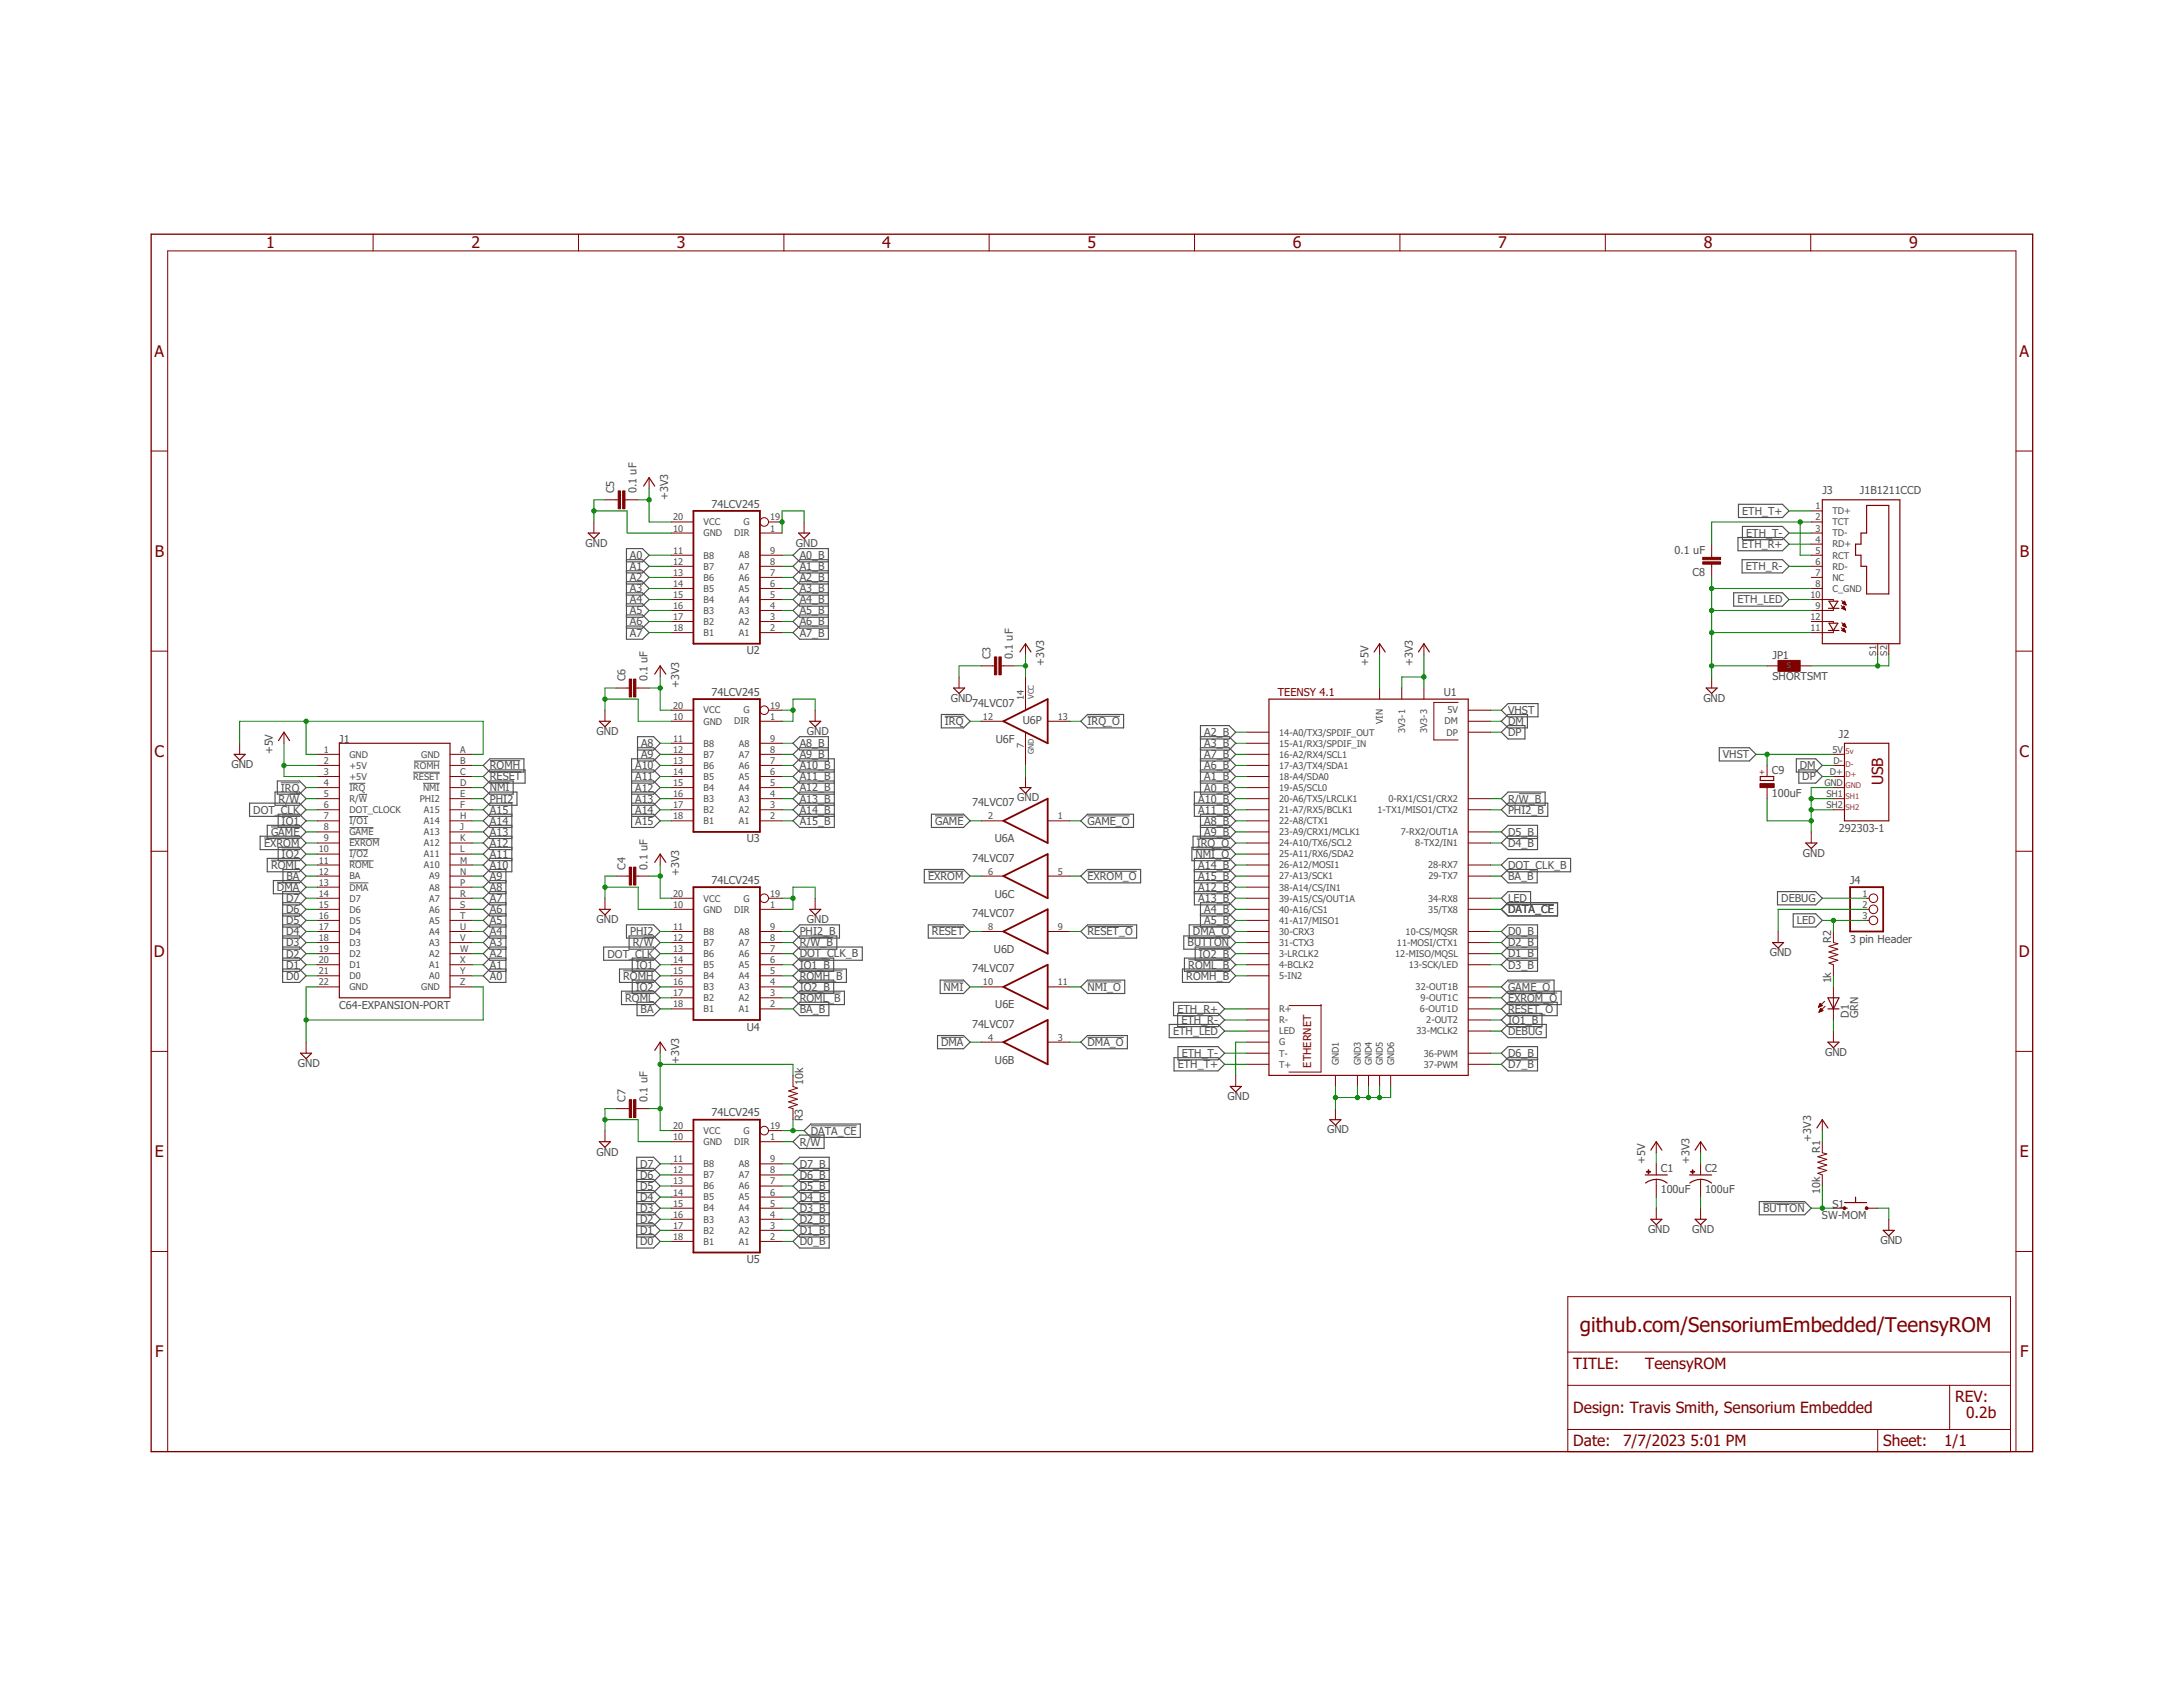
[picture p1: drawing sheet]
<svg xmlns="http://www.w3.org/2000/svg" width="279mm" height="216mm" viewBox="0 0 279 216" stroke-linecap="round" stroke-linejoin="round" font-family="sans-serif">
<defs><g id="words">
<text font-size="2.6" fill="#800000" x="202.2" y="170.5">github.com/SensoriumEmbedded/TeensyROM</text>
<g font-size="2.1" fill="#800000">
<text x="34.1" y="31.8">1</text>
<text x="60.3" y="31.8">2</text>
<text x="86.6" y="31.8">3</text>
<text x="112.9" y="31.8">4</text>
<text x="139.2" y="31.8">5</text>
<text x="165.5" y="31.8">6</text>
<text x="191.8" y="31.8">7</text>
<text x="218.1" y="31.8">8</text>
<text x="244.3" y="31.8">9</text>
<text x="19.8" y="45.6">A</text>
<text x="258.5" y="45.6">A</text>
<text x="19.8" y="71.2">B</text>
<text x="258.5" y="71.2">B</text>
<text x="19.8" y="96.9">C</text>
<text x="258.5" y="96.9">C</text>
<text x="19.7" y="122.5">D</text>
<text x="258.4" y="122.5">D</text>
<text x="19.8" y="148.1">E</text>
<text x="258.5" y="148.1">E</text>
<text x="19.9" y="173.7">F</text>
<text x="258.6" y="173.7">F</text>
</g>
<g font-size="2" fill="#800000">
<text x="241" y="100.5" transform="rotate(-90 241 100.5)">USB</text>
<text x="201.4" y="175.2">TITLE:</text>
<text x="210.6" y="175.2">TeensyROM</text>
<text x="250.2" y="179.4">REV:</text>
<text x="201.4" y="180.8">Design: Travis Smith, Sensorium Embedded</text>
<text x="201.4" y="185.1">Date:</text>
<text x="207.7" y="185.1">7/7/2023</text>
<text x="216.4" y="185.1">5:01 PM</text>
<text x="241" y="185.1">Sheet:</text>
<text x="248.8" y="185.1">1/1</text>
<text x="251.7" y="181.5">0.2b</text>
</g>
<g font-size="1.4" fill="#505050">
<text x="78.6" y="63.1" transform="rotate(-90 78.6 63.1)">C5</text>
<text x="81.5" y="63.1" transform="rotate(-90 81.5 63.1)">0.1 uF</text>
<text x="85.5" y="64" transform="rotate(-90 85.5 64)">+3V3</text>
<text x="91.1" y="65">74LCV245</text>
<text x="223" y="65.9">ETH_T+</text>
<text x="233.2" y="63.3">J3</text>
<text x="238.1" y="63.3">J1B1211CCD</text>
<text x="74.9" y="70">GND</text>
<text x="80.6" y="71.6">A0</text>
<text x="101.9" y="70">GND</text>
<text x="102.4" y="71.5">A0_B</text>
<text x="214.3" y="70.8">0.1 uF</text>
<text x="222.9" y="70.1">ETH_R+</text>
<text x="223.5" y="68.7">ETH_T-</text>
<text x="80.6" y="77.2">A4</text>
<text x="80.6" y="75.8">A3</text>
<text x="80.6" y="74.4">A2</text>
<text x="80.6" y="73">A1</text>
<text x="102.4" y="77.2">A4_B</text>
<text x="102.4" y="73">A1_B</text>
<text x="102.4" y="74.4">A2_B</text>
<text x="102.4" y="75.8">A3_B</text>
<text x="216.6" y="73.7">C8</text>
<text x="222.4" y="77.2">ETH_LED</text>
<text x="223.4" y="73">ETH_R-</text>
<text x="80.6" y="81.5">A7</text>
<text x="80.6" y="80.1">A6</text>
<text x="80.6" y="78.6">A5</text>
<text x="95.6" y="83.7">U2</text>
<text x="102.4" y="81.5">A7_B</text>
<text x="102.4" y="80">A6_B</text>
<text x="102.4" y="78.6">A5_B</text>
<text x="80" y="87.2" transform="rotate(-90 80 87.2)">C6</text>
<text x="82.9" y="87.2" transform="rotate(-90 82.9 87.2)">0.1 uF</text>
<text x="86.9" y="88" transform="rotate(-90 86.9 88)">+3V3</text>
<text x="91.1" y="89">74LCV245</text>
<text x="121.7" y="89.8">GND</text>
<text x="126.8" y="84.4" transform="rotate(-90 126.8 84.4)">C3</text>
<text x="129.6" y="84.4" transform="rotate(-90 129.6 84.4)">0.1 uF</text>
<text x="133.7" y="85.2" transform="rotate(-90 133.7 85.2)">+3V3</text>
<text x="175.2" y="85.2" transform="rotate(-90 175.2 85.2)">+5V</text>
<text x="180.8" y="85.2" transform="rotate(-90 180.8 85.2)">+3V3</text>
<text x="184.8" y="89">U1</text>
<text x="218" y="89.8">GND</text>
<text x="226.9" y="87.1">SHORTSMT</text>
<text x="226.9" y="84.4">JP1</text>
<text x="43.4" y="95.1">J1</text>
<text x="76.4" y="94.1">GND</text>
<text x="82" y="95.6">A8</text>
<text x="102.4" y="95.6">A8_B</text>
<text x="103.3" y="94.1">GND</text>
<text x="120.9" y="92.8">IRQ</text>
<text x="124.4" y="90.5">74LVC07</text>
<text x="127.4" y="95.1">U6F</text>
<text x="130.9" y="92.7">U6P</text>
<text x="139.2" y="92.8">IRQ_O</text>
<text x="154.1" y="94.2">A2_B</text>
<text x="154.1" y="95.6">A3_B</text>
<text x="193" y="91.4">VHST</text>
<text x="193" y="92.8">DM</text>
<text x="193" y="94.2">DP</text>
<text x="235.4" y="94.4">J2</text>
<text x="29.6" y="98.3">GND</text>
<text x="34.9" y="96.5" transform="rotate(-90 34.9 96.5)">+5V</text>
<text x="35.9" y="101.3">IRQ</text>
<text x="62.7" y="98.5">ROMH</text>
<text x="62.7" y="99.9">RESET</text>
<text x="62.7" y="101.3">NMI</text>
<text x="81.3" y="101.3">A12</text>
<text x="81.3" y="99.9">A11</text>
<text x="81.3" y="98.5">A10</text>
<text x="82" y="97">A9</text>
<text x="102.4" y="101.3">A12_B</text>
<text x="102.4" y="99.9">A11_B</text>
<text x="102.4" y="98.5">A10_B</text>
<text x="102.4" y="97">A9_B</text>
<text x="154.1" y="97">A7_B</text>
<text x="154.1" y="98.5">A6_B</text>
<text x="154.1" y="101.3">A0_B</text>
<text x="154.1" y="99.9">A1_B</text>
<text x="220.5" y="97">VHST</text>
<text x="226.8" y="101.9">100uF</text>
<text x="226.8" y="99.1">C9</text>
<text x="230.4" y="98.5">DM</text>
<text x="230.7" y="99.9">DP</text>
<text x="32.4" y="104.1">DOT_CLK</text>
<text x="34.7" y="107">GAME</text>
<text x="35.7" y="102.7">R/W</text>
<text x="36" y="105.5">IO1</text>
<text x="62.7" y="102.7">PHI2</text>
<text x="62.7" y="104.1">A15</text>
<text x="62.7" y="105.5">A14</text>
<text x="62.7" y="107">A13</text>
<text x="81.3" y="105.5">A15</text>
<text x="81.3" y="104.1">A14</text>
<text x="81.3" y="102.7">A13</text>
<text x="95.6" y="107.8">U3</text>
<text x="102.4" y="105.5">A15_B</text>
<text x="102.4" y="104.1">A14_B</text>
<text x="102.4" y="102.7">A13_B</text>
<text x="119.7" y="105.5">GAME</text>
<text x="124.4" y="103.2">74LVC07</text>
<text x="127.3" y="107.8">U6A</text>
<text x="130.2" y="102.6">GND</text>
<text x="139.2" y="105.5">GAME_O</text>
<text x="153.4" y="104.1">A11_B</text>
<text x="153.4" y="102.7">A10_B</text>
<text x="154.1" y="107">A9_B</text>
<text x="154.1" y="105.5">A8_B</text>
<text x="193" y="107">D5_B</text>
<text x="193" y="102.7">R/W_B</text>
<text x="193" y="104.1">PHI2_B</text>
<text x="235.4" y="106.5">292303-1</text>
<text x="33.8" y="108.4">EXROM</text>
<text x="34.7" y="111.2">ROML</text>
<text x="36" y="109.8">IO2</text>
<text x="36.7" y="112.6">BA</text>
<text x="62.7" y="108.4">A12</text>
<text x="62.7" y="109.8">A11</text>
<text x="62.7" y="111.2">A10</text>
<text x="62.7" y="112.6">A9</text>
<text x="80" y="111.3" transform="rotate(-90 80 111.3)">C4</text>
<text x="82.9" y="111.3" transform="rotate(-90 82.9 111.3)">0.1 uF</text>
<text x="86.9" y="112.1" transform="rotate(-90 86.9 112.1)">+3V3</text>
<text x="91.1" y="113.1">74LCV245</text>
<text x="118.8" y="112.6">EXROM</text>
<text x="124.4" y="110.3">74LVC07</text>
<text x="139.2" y="112.6">EXROM_O</text>
<text x="153" y="109.8">NMI_O</text>
<text x="153.2" y="108.4">IRQ_O</text>
<text x="153.4" y="112.6">A15_B</text>
<text x="153.4" y="111.2">A14_B</text>
<text x="193" y="108.4">D4_B</text>
<text x="193" y="111.2">DOT_CLK_B</text>
<text x="193" y="112.6">BA_B</text>
<text x="230.8" y="109.6">GND</text>
<text x="236.8" y="113.2">J4</text>
<text x="35.4" y="114">DMA</text>
<text x="36.6" y="115.5">D7</text>
<text x="36.6" y="116.9">D6</text>
<text x="36.6" y="118.3">D5</text>
<text x="36.6" y="119.7">D4</text>
<text x="62.7" y="114">A8</text>
<text x="62.7" y="115.5">A7</text>
<text x="62.7" y="116.9">A6</text>
<text x="62.7" y="118.3">A5</text>
<text x="62.7" y="119.7">A4</text>
<text x="76.4" y="118.1">GND</text>
<text x="80.7" y="119.7">PHI2</text>
<text x="102.4" y="119.7">PHI2_B</text>
<text x="103.3" y="118.1">GND</text>
<text x="119.3" y="119.7">RESET</text>
<text x="124.4" y="117.4">74LVC07</text>
<text x="127.3" y="114.9">U6C</text>
<text x="139.2" y="119.7">RESET_O</text>
<text x="152.7" y="119.7">DMA_O</text>
<text x="153.4" y="115.5">A13_B</text>
<text x="153.4" y="114">A12_B</text>
<text x="154.1" y="118.3">A5_B</text>
<text x="154.1" y="116.9">A4_B</text>
<text x="193" y="119.7">D0_B</text>
<text x="193" y="116.9">DATA_CE</text>
<text x="193" y="115.5">LED</text>
<text x="228" y="115.5">DEBUG</text>
<text x="230" y="118.3">LED</text>
<text x="36.6" y="121.1">D3</text>
<text x="36.6" y="122.5">D2</text>
<text x="36.6" y="124">D1</text>
<text x="36.6" y="125.4">D0</text>
<text x="62.7" y="125.4">A0</text>
<text x="62.7" y="121.1">A3</text>
<text x="62.7" y="122.5">A2</text>
<text x="62.7" y="124">A1</text>
<text x="77.8" y="122.5">DOT_CLK</text>
<text x="79.8" y="125.4">ROMH</text>
<text x="81" y="121.1">R/W</text>
<text x="81.4" y="124">IO1</text>
<text x="102.4" y="121.1">R/W_B</text>
<text x="102.4" y="122.5">DOT_CLK_B</text>
<text x="102.4" y="124">IO1_B</text>
<text x="102.4" y="125.4">ROMH_B</text>
<text x="124.4" y="124.5">74LVC07</text>
<text x="127.2" y="122">U6D</text>
<text x="151.8" y="125.4">ROMH_B</text>
<text x="152" y="121.1">BUTTON</text>
<text x="152.1" y="124">ROML_B</text>
<text x="153.4" y="122.5">IO2_B</text>
<text x="193" y="121.1">D2_B</text>
<text x="193" y="122.5">D1_B</text>
<text x="193" y="124">D3_B</text>
<text x="226.5" y="122.4">GND</text>
<text x="234.4" y="125.9" transform="rotate(-90 234.4 125.9)">1k</text>
<text x="234.4" y="120.6" transform="rotate(-90 234.4 120.6)">R2</text>
<text x="236.8" y="120.6">3 pin Header</text>
<text x="43.4" y="129.1">C64-EXPANSION-PORT</text>
<text x="80" y="128.2">ROML</text>
<text x="81.4" y="126.8">IO2</text>
<text x="82" y="129.6">BA</text>
<text x="95.6" y="131.9">U4</text>
<text x="102.4" y="126.8">IO2_B</text>
<text x="102.4" y="128.2">ROML_B</text>
<text x="102.4" y="129.6">BA_B</text>
<text x="120.8" y="126.8">NMI</text>
<text x="124.4" y="131.5">74LVC07</text>
<text x="127.4" y="129.1">U6E</text>
<text x="139.2" y="126.8">NMI_O</text>
<text x="150.7" y="129.6">ETH_R+</text>
<text x="151.2" y="131">ETH_R-</text>
<text x="193" y="131">IO1_B</text>
<text x="193" y="126.8">GAME_O</text>
<text x="193" y="128.2">EXROM_O</text>
<text x="193" y="129.6">RESET_O</text>
<text x="236.6" y="130.3" transform="rotate(-90 236.6 130.3)">D1</text>
<text x="237.8" y="130.3" transform="rotate(-90 237.8 130.3)">GRN</text>
<text x="38.1" y="136.6">GND</text>
<text x="86.9" y="136.2" transform="rotate(-90 86.9 136.2)">+3V3</text>
<text x="120.4" y="133.9">DMA</text>
<text x="127.3" y="136.1">U6B</text>
<text x="139.2" y="133.9">DMA_O</text>
<text x="150.1" y="132.5">ETH_LED</text>
<text x="150.7" y="136.7">ETH_T+</text>
<text x="151.2" y="135.3">ETH_T-</text>
<text x="193" y="136.7">D7_B</text>
<text x="193" y="135.3">D6_B</text>
<text x="193" y="132.5">DEBUG</text>
<text x="233.6" y="135.1">GND</text>
<text x="80" y="141" transform="rotate(-90 80 141)">C7</text>
<text x="82.9" y="141" transform="rotate(-90 82.9 141)">0.1 uF</text>
<text x="91.1" y="142.9">74LCV245</text>
<text x="102.8" y="143.5" transform="rotate(-90 102.8 143.5)">R3</text>
<text x="102.8" y="138.9" transform="rotate(-90 102.8 138.9)">10k</text>
<text x="157.1" y="140.8">GND</text>
<text x="76.4" y="147.9">GND</text>
<text x="81.9" y="149.5">D7</text>
<text x="102.4" y="146.6">R/W</text>
<text x="102.4" y="149.4">D7_B</text>
<text x="103.8" y="145.2">DATA_CE</text>
<text x="169.9" y="145.1">GND</text>
<text x="210.6" y="149" transform="rotate(-90 210.6 149)">+5V</text>
<text x="216.2" y="149" transform="rotate(-90 216.2 149)">+3V3</text>
<text x="231.8" y="146.1" transform="rotate(-90 231.8 146.1)">+3V3</text>
<text x="233" y="147.5" transform="rotate(-90 233 147.5)">R1</text>
<text x="81.9" y="150.9">D6</text>
<text x="81.9" y="152.3">D5</text>
<text x="81.9" y="153.7">D4</text>
<text x="81.9" y="155.1">D3</text>
<text x="102.4" y="152.3">D5_B</text>
<text x="102.4" y="153.7">D4_B</text>
<text x="102.4" y="155.1">D3_B</text>
<text x="102.4" y="150.9">D6_B</text>
<text x="212.6" y="152.7">100uF</text>
<text x="212.6" y="150">C1</text>
<text x="218.2" y="152.7">100uF</text>
<text x="218.2" y="150">C2</text>
<text x="225.7" y="155.1">BUTTON</text>
<text x="233" y="152.8" transform="rotate(-90 233 152.8)">10k</text>
<text x="234.5" y="154.6">S1</text>
<text x="81.9" y="156.5">D2</text>
<text x="81.9" y="158">D1</text>
<text x="81.9" y="159.4">D0</text>
<text x="95.6" y="161.6">U5</text>
<text x="102.4" y="159.4">D0_B</text>
<text x="102.4" y="156.5">D2_B</text>
<text x="102.4" y="157.9">D1_B</text>
<text x="210.9" y="157.8">GND</text>
<text x="216.6" y="157.8">GND</text>
<text x="233.2" y="156">SW-MOM</text>
<text x="240.7" y="159.2">GND</text>
</g>
<g font-size="1.4" fill="#800000">
<text x="163.5" y="89">TEENSY 4.1</text>
<text x="167.8" y="136.6" transform="rotate(-90 167.8 136.6)">ETHERNET</text>
</g>
<g font-size="1.2" fill="#505050">
<text x="232.4" y="65.2">1</text>
<text x="234.5" y="65.8">TD+</text>
<text x="86.1" y="70.9">11</text>
<text x="86.1" y="68">10</text>
<text x="86.1" y="66.6">20</text>
<text x="90.1" y="71.5">B8</text>
<text x="90.1" y="68.6">GND</text>
<text x="90.1" y="67.2">VCC</text>
<text x="94" y="68.6">DIR</text>
<text x="94.6" y="71.5">A8</text>
<text x="95.2" y="67.2">G</text>
<text x="98.6" y="70.9">9</text>
<text x="98.6" y="68">1</text>
<text x="98.6" y="66.6">19</text>
<text x="232.4" y="70.9">5</text>
<text x="232.4" y="69.4">4</text>
<text x="232.4" y="66.6">2</text>
<text x="232.4" y="68">3</text>
<text x="234.5" y="71.5">RCT</text>
<text x="234.5" y="70.1">RD+</text>
<text x="234.5" y="67.2">TCT</text>
<text x="234.5" y="68.6">TD-</text>
<text x="86.1" y="77.9">16</text>
<text x="86.1" y="76.5">15</text>
<text x="86.1" y="75.1">14</text>
<text x="86.1" y="73.7">13</text>
<text x="86.1" y="72.3">12</text>
<text x="90.1" y="77.1">B4</text>
<text x="90.1" y="75.7">B5</text>
<text x="90.1" y="74.3">B6</text>
<text x="90.1" y="72.9">B7</text>
<text x="94.6" y="77.1">A4</text>
<text x="94.6" y="75.7">A5</text>
<text x="94.6" y="74.3">A6</text>
<text x="94.6" y="72.9">A7</text>
<text x="98.6" y="77.9">4</text>
<text x="98.6" y="76.5">5</text>
<text x="98.6" y="75.1">6</text>
<text x="98.6" y="73.7">7</text>
<text x="98.6" y="72.3">8</text>
<text x="231.7" y="76.5">10</text>
<text x="232.4" y="77.9">9</text>
<text x="232.4" y="75.1">8</text>
<text x="232.4" y="73.7">7</text>
<text x="232.4" y="72.3">6</text>
<text x="234.5" y="75.7">C_GND</text>
<text x="234.5" y="74.3">NC</text>
<text x="234.5" y="72.9">RD-</text>
<text x="86.1" y="80.8">18</text>
<text x="86.1" y="79.4">17</text>
<text x="90.1" y="81.4">B1</text>
<text x="90.1" y="80">B2</text>
<text x="90.1" y="78.6">B3</text>
<text x="94.6" y="81.4">A1</text>
<text x="94.6" y="80">A2</text>
<text x="94.6" y="78.6">A3</text>
<text x="98.6" y="80.8">2</text>
<text x="98.6" y="79.4">3</text>
<text x="231.7" y="79.4">12</text>
<text x="231.7" y="80.8">11</text>
<text x="240.1" y="83.9" transform="rotate(-90 240.1 83.9)">S1</text>
<text x="241.5" y="83.9" transform="rotate(-90 241.5 83.9)">S2</text>
<text x="131.1" y="89.6" transform="rotate(-90 131.1 89.6)">14</text>
<text x="86.1" y="94.9">11</text>
<text x="86.1" y="92.1">10</text>
<text x="86.1" y="90.7">20</text>
<text x="90.1" y="95.6">B8</text>
<text x="90.1" y="92.7">GND</text>
<text x="90.1" y="91.3">VCC</text>
<text x="94" y="92.7">DIR</text>
<text x="94.6" y="95.6">A8</text>
<text x="95.2" y="91.3">G</text>
<text x="98.6" y="94.9">9</text>
<text x="98.6" y="92.1">1</text>
<text x="98.6" y="90.7">19</text>
<text x="125.8" y="92.1">12</text>
<text x="131.1" y="95.7" transform="rotate(-90 131.1 95.7)">7</text>
<text x="135.4" y="92.1">13</text>
<text x="163.7" y="94.1">14-A0/TX3/SPDIF_OUT</text>
<text x="163.7" y="95.6">15-A1/RX3/SPDIF_IN</text>
<text x="177" y="92.7" transform="rotate(-90 177 92.7)">VIN</text>
<text x="179.8" y="93.9" transform="rotate(-90 179.8 93.9)">3V3-1</text>
<text x="182.7" y="93.9" transform="rotate(-90 182.7 93.9)">3V3-3</text>
<text x="184.9" y="92.7">DM</text>
<text x="185.1" y="94.1">DP</text>
<text x="185.3" y="91.3">5V</text>
<text x="41.5" y="100.6">4</text>
<text x="41.5" y="97.8">2</text>
<text x="41.5" y="99.2">3</text>
<text x="41.5" y="96.3">1</text>
<text x="44.7" y="101.2">IRQ</text>
<text x="44.7" y="98.4">+5V</text>
<text x="44.7" y="99.8">+5V</text>
<text x="44.7" y="97">GND</text>
<text x="52.9" y="99.8">RESET</text>
<text x="53" y="98.4">ROMH</text>
<text x="53.9" y="97">GND</text>
<text x="54.2" y="101.2">NMI</text>
<text x="58.9" y="100.6">D</text>
<text x="58.9" y="99.2">C</text>
<text x="58.9" y="97.8">B</text>
<text x="58.9" y="96.3">A</text>
<text x="86.1" y="100.6">15</text>
<text x="86.1" y="99.2">14</text>
<text x="86.1" y="97.8">13</text>
<text x="86.1" y="96.3">12</text>
<text x="90.1" y="101.2">B4</text>
<text x="90.1" y="99.8">B5</text>
<text x="90.1" y="98.4">B6</text>
<text x="90.1" y="97">B7</text>
<text x="94.6" y="101.2">A4</text>
<text x="94.6" y="99.8">A5</text>
<text x="94.6" y="98.4">A6</text>
<text x="94.6" y="97">A7</text>
<text x="98.6" y="100.6">5</text>
<text x="98.6" y="99.2">6</text>
<text x="98.6" y="97.8">7</text>
<text x="98.6" y="96.3">8</text>
<text x="163.7" y="97">16-A2/RX4/SCL1</text>
<text x="163.7" y="98.4">17-A3/TX4/SDA1</text>
<text x="163.7" y="99.8">18-A4/SDA0</text>
<text x="163.7" y="101.2">19-A5/SCL0</text>
<text x="233.5" y="100.6">GND</text>
<text x="234.2" y="99.2">D+</text>
<text x="234.5" y="96.3">5V</text>
<text x="234.6" y="97.8">D-</text>
<text x="41.5" y="107.7">9</text>
<text x="41.5" y="106.3">8</text>
<text x="41.5" y="104.8">7</text>
<text x="41.5" y="103.4">6</text>
<text x="41.5" y="102">5</text>
<text x="44.7" y="106.9">GAME</text>
<text x="44.7" y="105.5">I/O1</text>
<text x="44.7" y="104.1">DOT_CLOCK</text>
<text x="44.7" y="102.6">R/W</text>
<text x="53.7" y="102.6">PHI2</text>
<text x="54.3" y="106.9">A13</text>
<text x="54.3" y="105.5">A14</text>
<text x="54.3" y="104.1">A15</text>
<text x="58.9" y="107.7">K</text>
<text x="58.9" y="106.3">J</text>
<text x="58.9" y="104.8">H</text>
<text x="58.9" y="103.4">F</text>
<text x="58.9" y="102">E</text>
<text x="86.1" y="104.8">18</text>
<text x="86.1" y="103.4">17</text>
<text x="86.1" y="102">16</text>
<text x="90.1" y="105.5">B1</text>
<text x="90.1" y="104.1">B2</text>
<text x="90.1" y="102.6">B3</text>
<text x="94.6" y="105.5">A1</text>
<text x="94.6" y="104.1">A2</text>
<text x="94.6" y="102.6">A3</text>
<text x="98.6" y="104.8">2</text>
<text x="98.6" y="103.4">3</text>
<text x="98.6" y="102">4</text>
<text x="126.5" y="104.8">2</text>
<text x="135.4" y="104.8">1</text>
<text x="163.7" y="102.6">20-A6/TX5/LRCLK1</text>
<text x="163.7" y="104.1">21-A7/RX5/BCLK1</text>
<text x="163.7" y="105.5">22-A8/CTX1</text>
<text x="163.7" y="106.9">23-A9/CRX1/MCLK1</text>
<text x="176.3" y="104.1">1-TX1/MISO1/CTX2</text>
<text x="177.7" y="102.6">0-RX1/CS1/CRX2</text>
<text x="179.3" y="106.9">7-RX2/OUT1A</text>
<text x="233.8" y="102">SH1</text>
<text x="233.8" y="103.4">SH2</text>
<text x="40.8" y="113.3">13</text>
<text x="40.8" y="109.1">10</text>
<text x="40.8" y="110.5">11</text>
<text x="40.8" y="111.9">12</text>
<text x="44.7" y="114">DMA</text>
<text x="44.7" y="108.3">EXROM</text>
<text x="44.7" y="109.7">I/O2</text>
<text x="44.7" y="111.1">ROML</text>
<text x="44.7" y="112.6">BA</text>
<text x="54.3" y="111.1">A10</text>
<text x="54.3" y="109.7">A11</text>
<text x="54.3" y="108.3">A12</text>
<text x="54.9" y="114">A8</text>
<text x="54.9" y="112.5">A9</text>
<text x="58.9" y="113.3">P</text>
<text x="58.9" y="111.9">N</text>
<text x="58.9" y="110.5">M</text>
<text x="58.9" y="109.1">L</text>
<text x="126.5" y="111.9">6</text>
<text x="135.4" y="111.9">5</text>
<text x="163.7" y="108.3">24-A10/TX6/SCL2</text>
<text x="163.7" y="109.7">25-A11/RX6/SDA2</text>
<text x="163.7" y="111.1">26-A12/MOSI1</text>
<text x="163.7" y="112.6">27-A13/SCK1</text>
<text x="163.7" y="114">38-A14/CS/IN1</text>
<text x="181.1" y="108.3">8-TX2/IN1</text>
<text x="182.8" y="111.1">28-RX7</text>
<text x="182.8" y="112.5">29-TX7</text>
<text x="40.8" y="119">17</text>
<text x="40.8" y="117.6">16</text>
<text x="40.8" y="116.2">15</text>
<text x="40.8" y="114.8">14</text>
<text x="44.7" y="119.6">D4</text>
<text x="44.7" y="118.2">D5</text>
<text x="44.7" y="116.8">D6</text>
<text x="44.7" y="115.4">D7</text>
<text x="54.9" y="119.6">A4</text>
<text x="54.9" y="118.2">A5</text>
<text x="54.9" y="116.8">A6</text>
<text x="54.9" y="115.4">A7</text>
<text x="58.9" y="119">U</text>
<text x="58.9" y="117.6">T</text>
<text x="58.9" y="116.2">S</text>
<text x="58.9" y="114.8">R</text>
<text x="86.1" y="119">11</text>
<text x="86.1" y="116.2">10</text>
<text x="86.1" y="114.8">20</text>
<text x="90.1" y="119.6">B8</text>
<text x="90.1" y="116.8">GND</text>
<text x="90.1" y="115.4">VCC</text>
<text x="94" y="116.8">DIR</text>
<text x="94.6" y="119.6">A8</text>
<text x="95.2" y="115.4">G</text>
<text x="98.6" y="119">9</text>
<text x="98.6" y="116.2">1</text>
<text x="98.6" y="114.8">19</text>
<text x="126.5" y="119">8</text>
<text x="135.4" y="119">9</text>
<text x="163.7" y="119.6">30-CRX3</text>
<text x="163.7" y="115.4">39-A15/CS/OUT1A</text>
<text x="163.7" y="116.8">40-A16/CS1</text>
<text x="163.7" y="118.2">41-A17/MISO1</text>
<text x="179.9" y="119.6">10-CS/MQSR</text>
<text x="182.8" y="115.4">34-RX8</text>
<text x="182.8" y="116.8">35/TX8</text>
<text x="238.4" y="114.8">1</text>
<text x="238.4" y="116.2">2</text>
<text x="238.4" y="117.6">3</text>
<text x="40.8" y="124.7">21</text>
<text x="40.8" y="123.3">20</text>
<text x="40.8" y="121.8">19</text>
<text x="40.8" y="120.4">18</text>
<text x="44.7" y="125.3">D0</text>
<text x="44.7" y="123.9">D1</text>
<text x="44.7" y="122.5">D2</text>
<text x="44.7" y="121.1">D3</text>
<text x="54.9" y="125.3">A0</text>
<text x="54.9" y="123.9">A1</text>
<text x="54.9" y="122.5">A2</text>
<text x="54.9" y="121">A3</text>
<text x="58.9" y="124.7">Y</text>
<text x="58.9" y="123.3">X</text>
<text x="58.9" y="121.8">W</text>
<text x="58.9" y="120.4">V</text>
<text x="86.1" y="124.7">15</text>
<text x="86.1" y="123.3">14</text>
<text x="86.1" y="121.8">13</text>
<text x="86.1" y="120.4">12</text>
<text x="90.1" y="125.3">B4</text>
<text x="90.1" y="123.9">B5</text>
<text x="90.1" y="122.5">B6</text>
<text x="90.1" y="121.1">B7</text>
<text x="94.6" y="125.3">A4</text>
<text x="94.6" y="123.9">A5</text>
<text x="94.6" y="122.5">A6</text>
<text x="94.6" y="121">A7</text>
<text x="98.6" y="124.7">5</text>
<text x="98.6" y="123.3">6</text>
<text x="98.6" y="121.8">7</text>
<text x="98.6" y="120.4">8</text>
<text x="163.7" y="122.5">3-LRCLK2</text>
<text x="163.7" y="123.9">4-BCLK2</text>
<text x="163.7" y="125.3">5-IN2</text>
<text x="163.7" y="121.1">31-CTX3</text>
<text x="178.6" y="122.5">12-MISO/MQSL</text>
<text x="178.8" y="121">11-MOSI/CTX1</text>
<text x="180.3" y="123.9">13-SCK/LED</text>
<text x="40.8" y="126.1">22</text>
<text x="44.7" y="126.7">GND</text>
<text x="53.9" y="126.7">GND</text>
<text x="58.9" y="126.1">Z</text>
<text x="86.1" y="128.9">18</text>
<text x="86.1" y="127.5">17</text>
<text x="86.1" y="126.1">16</text>
<text x="90.1" y="129.5">B1</text>
<text x="90.1" y="128.1">B2</text>
<text x="90.1" y="126.7">B3</text>
<text x="94.6" y="129.5">A1</text>
<text x="94.6" y="128.1">A2</text>
<text x="94.6" y="126.7">A3</text>
<text x="98.6" y="128.9">2</text>
<text x="98.6" y="127.5">3</text>
<text x="98.6" y="126.1">4</text>
<text x="125.8" y="126.1">10</text>
<text x="135.4" y="126.1">11</text>
<text x="163.7" y="129.5">R+</text>
<text x="163.7" y="131">R-</text>
<text x="181.2" y="126.7">32-OUT1B</text>
<text x="181.7" y="129.5">6-OUT1D</text>
<text x="181.8" y="128.1">9-OUT1C</text>
<text x="182.5" y="131">2-OUT2</text>
<text x="126.5" y="133.2">4</text>
<text x="135.4" y="133.2">3</text>
<text x="163.7" y="133.8">G</text>
<text x="163.7" y="132.4">LED</text>
<text x="163.7" y="136.6">T+</text>
<text x="163.7" y="135.2">T-</text>
<text x="171.3" y="136.3" transform="rotate(-90 171.3 136.3)">GND1</text>
<text x="174.2" y="136.3" transform="rotate(-90 174.2 136.3)">GND3</text>
<text x="175.6" y="136.3" transform="rotate(-90 175.6 136.3)">GND4</text>
<text x="177" y="136.3" transform="rotate(-90 177 136.3)">GND5</text>
<text x="178.4" y="136.3" transform="rotate(-90 178.4 136.3)">GND6</text>
<text x="181.3" y="132.4">33-MCLK2</text>
<text x="182.2" y="135.2">36-PWM</text>
<text x="182.2" y="136.6">37-PWM</text>
<text x="86.1" y="148.8">11</text>
<text x="86.1" y="145.9">10</text>
<text x="86.1" y="144.5">20</text>
<text x="90.1" y="149.4">B8</text>
<text x="90.1" y="146.5">GND</text>
<text x="90.1" y="145.1">VCC</text>
<text x="94" y="146.5">DIR</text>
<text x="94.6" y="149.4">A8</text>
<text x="95.2" y="145.1">G</text>
<text x="98.6" y="148.8">9</text>
<text x="98.6" y="145.9">1</text>
<text x="98.6" y="144.5">19</text>
<text x="86.1" y="155.8">16</text>
<text x="86.1" y="154.4">15</text>
<text x="86.1" y="153">14</text>
<text x="86.1" y="151.6">13</text>
<text x="86.1" y="150.2">12</text>
<text x="90.1" y="155">B4</text>
<text x="90.1" y="153.6">B5</text>
<text x="90.1" y="152.2">B6</text>
<text x="90.1" y="150.8">B7</text>
<text x="94.6" y="155">A4</text>
<text x="94.6" y="153.6">A5</text>
<text x="94.6" y="152.2">A6</text>
<text x="94.6" y="150.8">A7</text>
<text x="98.6" y="155.8">4</text>
<text x="98.6" y="154.4">5</text>
<text x="98.6" y="153">6</text>
<text x="98.6" y="151.6">7</text>
<text x="98.6" y="150.2">8</text>
<text x="86.1" y="158.7">18</text>
<text x="86.1" y="157.3">17</text>
<text x="90.1" y="159.3">B1</text>
<text x="90.1" y="157.9">B2</text>
<text x="90.1" y="156.5">B3</text>
<text x="94.6" y="159.3">A1</text>
<text x="94.6" y="157.9">A2</text>
<text x="94.6" y="156.5">A3</text>
<text x="98.6" y="158.7">2</text>
<text x="98.6" y="157.3">3</text>
</g>
<g font-size="1" fill="#505050">
<text x="132.3" y="89.5" transform="rotate(-90 132.3 89.5)">VCC</text>
<text x="228.7" y="85.5">S</text>
<text x="132.3" y="96.5" transform="rotate(-90 132.3 96.5)">GND</text>
</g>
<text font-size="1" fill="#800000" x="225.8" y="99.2" transform="rotate(-90 225.8 99.2)">+</text>
<g font-size="1" fill="#800080">
<text x="236.2" y="96.5">5v</text>
<text x="236.2" y="98.1">D-</text>
<text x="236.2" y="99.4">D+</text>
<text x="236.2" y="100.8">GND</text>
<text x="236.2" y="103.6">SH2</text>
<text x="236.2" y="102.2">SH1</text>
</g>
</g></defs>
<g fill="none" stroke="#505050" stroke-width=".13">
<path d="M52.9 98.8h3.4M53 97.4h3.3M62.7 97.3h3.9M62.7 98.8h4M120.9 91.7h2.4M139.2 91.7h4.1M33.8 107.3h4.5M34.7 105.8h3.6M34.7 110.1h3.6M35.5 112.9h2.8M35.9 100.2h2.4M36 104.4h2.3"/>
<path d="M36 108.7h2.3M37.1 101.6h1.2M44.7 113h2.5M44.7 107.3h3.9M44.7 105.9h3.1M44.7 104.5h2.4M44.7 108.8h2.4M44.7 100.2h2.1M44.7 110.2h3.1M45.9 101.7h1.1M54.1 100.2h2.2M62.7 100.2h2.5"/>
<path d="M82.4 120h1.3M103.8 120h2.8M118.8 111.5h4.5M119.3 118.6h4M119.7 104.4h3.6M139.2 104.4h5.4M139.2 111.5h6.3M139.2 118.6h5.8M152 120h5.3M152.7 118.6h4.6M153 108.7h4.3M153.2 107.3h4.1"/>
<path d="M193 115.8h5.9M194.4 101.6h2.9M79.8 124.2h3.9M80 127.1h3.7M81.4 122.8h2.3M81.4 125.7h2.3M102.4 122.8h3.8M102.4 125.7h3.8M102.4 127.1h5.2M102.4 124.2h5.4M120.4 132.8h2.9M120.8 125.7h2.5"/>
<path d="M139.2 125.7h4.3M139.2 132.8h4.6M151.8 124.2h5.5M152.1 122.8h5.2M153.4 121.4h3.9M193 125.7h5.4M193 127.1h6.3M193 129.9h3.9M193 128.5h5.8M103.8 145.5h1.2M103.8 144.1h5.8M225.7 154h5.3"/>
</g>
<g fill="none" stroke="#505050" stroke-width=".15">
<path d="M80.2 71.9h2l.9-.8-.9-.9h-2v11.6h2l.9-.8-.9-.9h-2M80.2 73h2l.9 .9-.9 .8h-2M80.2 74.4h2l.9 .9-.9 .9h-2M80.2 78.7h2l.9 .8-.9 .9h-2M80.2 77.3h2l.9 .8-.9 .9h-2M80.2 75.9h2l.9 .8-.9 .9h-2M80.2 71.6h2l.9 .9-.9 .8h-2M106 71.9h-3.6l-.9-.8 .9-.9h3.6v11.6h-3.6l-.9-.8 .9-.9h3.6M106 74.4h-3.6l-.9 .9 .9 .9h3.6M106 78.7h-3.6l-.9 .8 .9 .9h3.6M106 77.3h-3.6l-.9 .8 .9 .9h3.6M106 75.9h-3.6l-.9 .8 .9 .9h3.6"/>
<path d="M106 73h-3.6l-.9 .9 .9 .8h3.6M106 71.6h-3.6l-.9 .9 .9 .8h3.6M221.9 75.9h6.2l.9 .8-.9 .9h-6.2zM222.4 68.8h5.7l.9 .8-.9 .9h-5.7zM222.5 64.5h5.6l.9 .9-.9 .8h-5.6zM223 71.6h5.1l.9 .9-.9 .8h-5.1zM223 67.4h5.1l.9 .8-.9 .9h-5.1zM35.5 99.9h2.8l.9 .9-.9 .8h-2.8zM61.8 98l.9-.9h4.4v1.7h-4.4zM62.7 98.5h4.5v1.7h-4.5l-.9-.8zM80.8 99.9h2.9l.8 .9-.8 .8h-2.9M80.8 98.8h2.9l.8-.8-.8-.9h-2.9v8.8h2.9l.8-.8-.8-.9h-2.9"/>
<path d="M80.8 98.5h2.9l.8 .9-.8 .8h-2.9M81.6 95.7h2.1l.8 .8-.8 .9h-2.1v-3.1h2.1l.8 .8-.8 .9h-2.1M106 95.7h-3.6l-.9 .8 .9 .9h3.6v-3.1h-3.6l-.9 .8 .9 .9h3.6M106.8 99.9h-4.4l-.9 .9 .9 .8h4.4M106.8 98.8h-4.4l-.9-.8 .9-.9h4.4v8.8h-4.4l-.9-.8 .9-.9h4.4M106.8 98.5h-4.4l-.9 .9 .9 .8h4.4M120.5 91.4h2.8l.9 .9-.9 .9h-2.8zM138.3 92.3l.9-.9h4.6v1.8h-4.6zM153.6 94.6h3.7l.9-.9-.9-.8h-3.7v8.7h3.7l.9-.8-.9-.9h-3.7M153.6 97.1h3.7l.9 .9-.9 .8h-3.7M153.6 98.5h3.7l.9 .9-.9 .8h-3.7M153.6 95.7h3.7l.9 .8-.9 .9h-3.7"/>
<path d="M153.6 94.3h3.7l.9 .8-.9 .9h-3.7M192.2 92.3l.8-.9h2.5v1.8h-2.5zM192.2 93.7l.8-.8h2.2v1.7h-2.2zM192.2 90.9l.8-.9h3.8v1.7h-3.8zM220 95.7h3.9l.8 .8-.8 .9h-3.9zM229.9 97.1h2.5l.8 .9-.8 .8h-2.5zM230.2 98.5h2.2l.8 .9-.8 .8h-2.2zM31.9 102.8h6.4l.9 .8-.9 .9h-6.4zM33.3 107h5l.9 .9-.9 .8h-5zM34.2 105.6h4.1l.9 .9-.9 .8h-4.1zM34.2 109.9h4.1l.9 .8-.9 .9h-4.1zM35 112.7h3.3l.9 .8-.9 .9h-3.3z"/>
<path d="M35.2 101.4h3.1l.9 .8-.9 .9h-3.1zM35.6 104.2h2.7l.9 .9-.9 .8h-2.7zM35.6 108.4h2.7l.9 .9-.9 .9h-2.7zM36.2 115.8h2.1l.9-.8-.9-.9h-2.1v11.6h2.1l.9-.8-.9-.9h-2.1M36.2 119.8h2.1l.9 .8-.9 .9h-2.1M36.2 115.5h2.1l.9 .9-.9 .8h-2.1M36.2 116.9h2.1l.9 .9-.9 .8h-2.1M36.2 118.4h2.1l.9 .8-.9 .9h-2.1M36.2 111.3h2.1l.9 .8-.9 .9h-2.1zM61.8 100.8l.9-.9h3v1.7h-3zM61.8 102.2l.9-.8h3.5v1.7h-3.5zM64.7 113h-2l-.9-.9 .9-.8h2v14.4h-2l-.9-.8 .9-.9h2"/>
<path d="M64.7 119.8h-2l-.9 .8 .9 .9h2M64.7 112.7h-2l-.9 .8 .9 .9h2M64.7 114.1h-2l-.9 .9 .9 .8h2M64.7 115.5h-2l-.9 .9 .9 .8h2M64.7 116.9h-2l-.9 .9 .9 .8h2M64.7 118.4h-2l-.9 .8 .9 .9h2M65.5 104.5h-2.8l-.9-.9 .9-.8h2.8v8.8h-2.8l-.9-.9 .9-.8h2.8M65.5 104.2h-2.8l-.9 .9 .9 .8h2.8M65.5 105.6h-2.8l-.9 .9 .9 .8h2.8M65.5 107h-2.8l-.9 .9 .9 .8h2.8M65.5 108.4h-2.8l-.9 .9 .9 .9h2.8M80.2 118.4h3.5l.8 .8-.8 .9h-3.5z"/>
<path d="M80.5 119.8h3.2l.8 .8-.8 .9h-3.2zM80.8 101.4h2.9l.8 .8-.8 .9h-2.9M80.8 102.8h2.9l.8 .8-.8 .9h-2.9M101.5 119.2l.9-.8h5v1.7h-5zM106.8 101.4h-4.4l-.9 .8 .9 .9h4.4M106.8 102.8h-4.4l-.9 .8 .9 .9h4.4M118.3 111.3h5l.9 .8-.9 .9h-5zM118.8 118.4h4.5l.9 .8-.9 .9h-4.5zM119.2 104.2h4.1l.9 .9-.9 .8h-4.1zM138.3 105.1l.9-.9h5.9v1.7h-5.9zM138.3 112.1l.9-.8h6.8v1.7h-6.8zM138.3 119.2l.9-.8h6.3v1.7h-6.3z"/>
<path d="M151.5 119.8h5.8l.9 .8-.9 .9h-5.8zM152.2 118.4h5.1l.9 .8-.9 .9h-5.1zM152.5 108.4h4.8l.9 .9-.9 .9h-4.8zM152.7 107h4.6l.9 .9-.9 .8h-4.6zM152.9 102.8h4.4l.9 .8-.9 .9h-4.4v-3.1h4.4l.9 .8-.9 .9h-4.4M152.9 111.3h4.4l.9 .8-.9 .9h-4.4M152.9 111.6h4.4l.9-.9-.9-.8h-4.4v5.9h4.4l.9-.8-.9-.9h-4.4M152.9 112.7h4.4l.9 .8-.9 .9h-4.4M153.6 105.6h3.7l.9 .9-.9 .8h-3.7v-3.1h3.7l.9 .9-.9 .8h-3.7M153.6 116.9h3.7l.9 .9-.9 .8h-3.7v-3.1h3.7l.9 .9-.9 .8h-3.7M192.2 102.2l.8-.8h4.8v1.7h-4.8zM192.2 103.6l.8-.8h5.1v1.7h-5.1z"/>
<path d="M192.2 112.1l.8-.8h3.7v1.7h-3.7zM192.2 110.7l.8-.8h8v1.7h-8zM192.2 115l.8-.9h2.9v1.7h-2.9zM192.2 116.4l.8-.9h6.3v1.7h-6.3zM196.8 119.8h-3.8l-.8 .8 .8 .9h3.8M196.8 107h-3.8l-.8 .9 .8 .8h3.8v-3.1h-3.8l-.8 .9 .8 .8h3.8M227.5 114.1h4.9l.8 .9-.8 .8h-4.9zM229.5 116.9h2.9l.8 .9-.8 .8h-2.9zM36.2 121.2h2.1l.9 .8-.9 .9h-2.1M36.2 122.6h2.1l.9 .9-.9 .8h-2.1M64.7 121.2h-2l-.9 .8 .9 .9h2M64.7 122.6h-2l-.9 .9 .9 .8h2"/>
<path d="M77.3 121.2h6.4l.8 .8-.8 .9h-6.4zM79.3 124h4.4l.8 .9-.8 .8h-4.4zM79.5 126.9h4.2l.8 .8-.8 .9h-4.2zM80.9 122.6h2.8l.8 .9-.8 .8h-2.8zM80.9 125.4h2.8l.8 .9-.8 .8h-2.8zM81.5 128.3h2.2l.8 .8-.8 .9h-2.2zM101.5 120.6l.9-.8h4.7v1.7h-4.7zM101.5 122l.9-.8h8v1.7h-8zM101.5 123.5l.9-.9h4.3v1.7h-4.3zM101.5 126.3l.9-.9h4.3v1.7h-4.3zM101.5 127.7l.9-.8h5.7v1.7h-5.7zM101.5 129.1l.9-.8h3.7v1.7h-3.7z"/>
<path d="M102.4 124h5.9v1.7h-5.9l-.9-.8zM120 132.5h3.3l.9 .9-.9 .8h-3.3zM120.3 125.4h3l.9 .9-.9 .8h-3zM138.3 126.3l.9-.9h4.8v1.7h-4.8zM138.3 133.4l.9-.9h5.1v1.7h-5.1zM149.6 131.1h6.3l.8 .9-.8 .8h-6.3zM150.2 128.3h5.7l.8 .8-.8 .9h-5.7zM150.3 135.4h5.6l.8 .8-.8 .9h-5.6zM150.7 129.7h5.2l.8 .8-.8 .9h-5.2zM150.8 133.9h5.1l.8 .9-.8 .8h-5.1zM151.3 124h6l.9 .9-.9 .8h-6zM151.6 122.6h5.7l.9 .9-.9 .8h-5.7z"/>
<path d="M153 121.2h4.3l.9 .8-.9 .9h-4.3zM192.2 126.3l.8-.9h5.9v1.7h-5.9zM192.2 127.7l.8-.8h6.8v1.7h-6.8zM192.2 129.1l.8-.8h6.3v1.7h-6.3zM192.2 130.5l.8-.8h4.4v1.7h-4.4zM192.2 132l.8-.9h4.9v1.7h-4.9zM196.8 121.2h-3.8l-.8 .8 .8 .9h3.8M196.8 120.1h-3.8l-.8-.9 .8-.8h3.8v5.9h-3.8l-.8-.8 .8-.9h3.8M196.8 135.4h-3.8l-.8 .8 .8 .9h3.8v-3.2h-3.8l-.8 .9 .8 .8h3.8M81.5 149.8h2.2l.8-.9-.8-.8h-2.2v11.6h2.2l.8-.8-.8-.9h-2.2M81.5 149.5h2.2l.8 .9-.8 .8h-2.2M81.5 150.9h2.2l.8 .9-.8 .8h-2.2"/>
<path d="M81.5 152.4h2.2l.8 .8-.8 .9h-2.2M81.5 153.8h2.2l.8 .8-.8 .9h-2.2M81.5 155.2h2.2l.8 .8-.8 .9h-2.2M81.5 156.6h2.2l.8 .9-.8 .8h-2.2M101.5 146.1l.9-.8h3.1v1.7h-3.1zM102.9 144.7l.9-.9h6.3v1.8h-6.3zM106.1 149.8h-3.7l-.9-.9 .9-.8h3.7v11.6h-3.7l-.9-.8 .9-.9h3.7M106.1 149.5h-3.7l-.9 .9 .9 .8h3.7M106.1 150.9h-3.7l-.9 .9 .9 .8h3.7M106.1 152.4h-3.7l-.9 .8 .9 .9h3.7M106.1 153.8h-3.7l-.9 .8 .9 .9h3.7M106.1 155.2h-3.7l-.9 .8 .9 .9h3.7"/>
<path d="M106.1 156.6h-3.7l-.9 .9 .9 .8h3.7M225.2 153.8h5.8l.8 .8-.8 .9h-5.8z"/>
</g>
<g fill="none" stroke="#800000" stroke-width=".15">
<path d="M75.3 68.2h1.4l-.7 .7zM82.4 62.2l.7-1.1 .7 1.1M102.2 68.2h1.4l-.7 .7zM233.2 64h10v18.4h-10zM234 77.9h1.4M234.1 76.9h1.1l-.5 1zM234.1 79.8h1.1l-.5 .9zM238.9 64.7h2.8v11.3h-2.8v-3.5h-.7v-1.4h-.7v-1.5h.7v-1.4h.7zM30 96.5h1.4l-.7 .8zM35.6 94.8l.7-1.1 .8 1.1M43.4 95.1h14.2v32.6h-14.2zM76.7 92.3h1.4l-.7 .7z"/>
<path d="M83.8 86.3l.7-1.1 .7 1.1M103.6 92.3h1.5l-.8 .7zM122 88.1h1.5l-.8 .7zM130.5 83.4l.8-1 .7 1M162.4 89.5h25.5v48.1h-25.5zM175.9 83.4l.7-1 .7 1M181.5 83.4l.7-1 .7 1M218.4 88.1h1.4l-.7 .7zM225.3 99.4h1.7v.5h-1.7zM234 80.7h1.4M236.1 95.1h5.6v10h-5.6zM76.7 116.4h1.4l-.7 .7z"/>
<path d="M83.8 110.4l.7-1.1 .7 1.1M103.6 116.4h1.5l-.8 .7zM130.5 100.8h1.5l-.7 .7zM231.1 107.9h1.4l-.7 .7zM38.5 134.8h1.4l-.7 .7zM83.8 134.4l.7-1 .7 1M157.5 139h1.4l-.7 .7zM169.1 128.6v.1M226.9 120.6h1.4l-.7 .7zM234 127.7h1.4l-.7 1.4zM234 129.1h1.4M234 133.4h1.4l-.7 .7z"/>
<path d="M76.7 146.1h1.4l-.7 .7zM170.2 143.3h1.4l-.7 .7zM210.6 150.4h2.8M210.6 151.4a2.22 2.22 0 0 1 2.8 0M211.3 156h1.4l-.7 .7zM211.3 147.2l.7-1.1 .7 1.1M216.2 150.4h2.9M216.3 151.4a2.22 2.22 0 0 1 2.8 0M217 156h1.4l-.7 .7zM217 147.2l.7-1.1 .7 1.1M232.5 144.4l.7-1.1 .8 1.1M236.1 154.6h.3"/>
<path d="M236.1 153.9h2.8M237.5 153.2v.7M241 157.5h1.4l-.7 .7z"/>
</g>
<g fill="none" stroke="#800000" stroke-width=".13">
<path d="M47.8 30v2.1M74 30v2.1M100.3 30v2.1M126.6 30v2.1M152.9 30v2.1M179.2 30v2.1M205.5 30v2.1M231.8 30v2.1M19.3 57.7h2.2M258 57.7h2.2M76 66.8v1.4M77.4 64h1.7"/>
<path d="M80 64h1.7M83.1 61.1v1.4M85.9 79.5h2.9M85.9 78.1h2.9M85.9 76.7h2.9M85.9 75.3h2.9M85.9 73.9h2.9M85.9 72.5h2.9M85.9 71.1h2.9M85.9 68.2h2.9M85.9 66.8h2.9M97.3 79.5h2.8"/>
<path d="M97.3 78.1h2.8M97.3 76.7h2.8M97.3 75.3h2.8M97.3 73.9h2.8M97.3 72.5h2.8M97.3 71.1h2.8M97.3 68.2h2.8M98.4 66.8h1.7M102.9 66.8v1.4M219.1 69.6v1.7M219.1 72.2v1.7M231.8 76.7h2.9v.2"/>
<path d="M231.8 79.5h2.9v.2M231.8 75.3h1.4M231.8 73.9h1.4M231.8 72.5h1.4M231.8 71.1h1.4M231.8 68.2h1.4M231.8 66.8h1.4M231.8 69.6h1.4M231.8 65.4h1.4M234.7 77.9v.2h-2.9M235.6 77.5l.6 .6M235.7 76.9l.6 .5"/>
<path d="M235.7 79.7l.6 .6M235.7 77.9l.3-.3 .2 .5zM235.8 77.8h.3M235.8 77.9h.3M235.8 77.2l.3-.3 .2 .5zM235.8 77.2h.4M235.9 77.7h.2M235.9 77.1h.3M235.9 79.9h.3M235.9 77.9h.3M235.9 77.1h.2M235.9 79.9h.2"/>
<path d="M236 77.3h.2M236 77.6h.1M236 77h.1M236 79.8h.1M236 78h.2M236.1 79.8h.1M236.1 79.8l.2 .5-.5-.2zM236.1 77.3h.1M236.1 78h.1M236.2 77.4h.1M19.3 83.3h2.2M30.7 95.1v1.4"/>
<path d="M36.3 93.7v1.4M40.6 96.5h2.8M40.6 98h2.8M40.6 99.4h2.8M57.6 96.5h2.8M57.6 98h2.8M57.6 99.4h2.8M77.4 90.9v1.4M78.8 88.1h1.7M81.4 88.1h1.7M84.5 85.2v1.4M85.9 90.9h2.9"/>
<path d="M85.9 95.1h2.9M85.9 96.5h2.9M85.9 98h2.9M85.9 99.4h2.9M85.9 92.3h2.9M85.9 81h2.9M97.3 95.1h2.8M97.3 96.5h2.8M97.3 98h2.8M97.3 99.4h2.8M97.3 92.3h2.8M97.3 81h2.8"/>
<path d="M98.4 90.9h1.7M104.3 90.9v1.4M122.7 86.6v1.5M125.6 92.3h2.8M125.6 85.2h1.7M128.1 85.2h1.7M131.3 82.4v1.4M131.3 86.6v4.3M131.3 93.7v4.3M131.3 99.4v1.4M134.1 92.3h2.8M159.6 93.7h2.8"/>
<path d="M159.6 95.1h2.8M159.6 96.5h2.8M159.6 98h2.8M159.6 99.4h2.8M176.6 82.4v1.4M176.6 88.1v1.4M179.4 88.1v1.4M182.2 82.4v1.4M182.2 88.1v1.4M186.6 89.9h-3.1v4.8h3.1M187.9 90.9h2.9M187.9 93.7h2.9"/>
<path d="M187.9 92.3h2.9M219.1 86.6v1.5M226.2 85.2h1.4M226.2 98v1.4M230.4 85.2h1.4M234.7 96.5h1.4M234.7 98h1.4M234.7 99.4h1.4M234.7 80.8v.2h-2.9M235.6 80.3l.6 .6M235.7 80.7l.3-.3 .2 .5M235.7 80.7l.5 .2"/>
<path d="M235.7 80.7h.4M235.8 80.6h.3M235.8 80.1h.4M235.8 80h.4M235.9 80.8h.3M235.9 80.5h.2M235.9 80.5h.1M235.9 80.1h.3M236 80.4h.1M236 80.8h.2M236.1 80.2h.1M236.1 80.9h.1"/>
<path d="M236.2 80.2h.1M240.3 82.4v1.4M241.7 82.4v1.4M258 83.3h2.2M19.3 108.9h2.2M40.6 102.2h2.8M40.6 103.6h2.8M40.6 106.5h2.8M40.6 107.9h2.8M40.6 119.2h2.8M40.6 100.8h2.8M40.6 105.1h2.8"/>
<path d="M40.6 109.3h2.8M40.6 110.7h2.8M40.6 112.1h2.8M40.6 115h2.8M40.6 116.4h2.8M40.6 113.5h2.8M40.6 117.8h2.8M57.6 102.2h2.8M57.6 103.6h2.8M57.6 106.5h2.8M57.6 107.9h2.8M57.6 119.2h2.8"/>
<path d="M57.6 100.8h2.8M57.6 105.1h2.8M57.6 109.3h2.8M57.6 110.7h2.8M57.6 112.1h2.8M57.6 115h2.8M57.6 116.4h2.8M57.6 113.5h2.8M57.6 117.8h2.8M77.4 115v1.4M78.8 112.1h1.7M81.4 112.1h1.7"/>
<path d="M84.5 109.3v1.4M85.9 102.2h2.9M85.9 103.6h2.9M85.9 119.2h2.9M85.9 100.8h2.9M85.9 105.1h2.9M85.9 115h2.9M85.9 116.4h2.9M97.3 102.2h2.8M97.3 103.6h2.8M97.3 119.2h2.8M97.3 100.8h2.8"/>
<path d="M97.3 105.1h2.8M97.3 116.4h2.8M98.4 115h1.7M104.3 115v1.4M125.6 119.2h2.8M125.6 105.1h2.8M125.6 112.1h2.8M134.1 119.2h2.8M134.1 105.1h2.8M134.1 112.1h2.8M159.6 102.2h2.8M159.6 103.6h2.8"/>
<path d="M159.6 106.5h2.8M159.6 107.9h2.8M159.6 119.2h2.8M159.6 100.8h2.8M159.6 105.1h2.8M159.6 109.3h2.8M159.6 110.7h2.8M159.6 112.1h2.8M159.6 115h2.8M159.6 116.4h2.8M159.6 113.5h2.8M159.6 117.8h2.8"/>
<path d="M187.9 102.2h2.9M187.9 103.6h2.9M187.9 106.5h2.9M187.9 107.9h2.9M187.9 119.2h2.9M187.9 110.7h2.9M187.9 112.1h2.9M187.9 115h2.9M187.9 116.4h2.9M226.2 100.8v1.4M227.6 119.2v1.4M231.8 106.5v1.4"/>
<path d="M234.7 102.2h1.4M234.7 103.6h1.4M234.7 100.8h1.4M234.7 119.2v1.4l.5 .2-1.1 .3 1.1 .4-1.1 .3 1.1 .4-1.1 .3 1.1 .4-1.1 .4 .6 .2v1.4M238.9 115h.3M238.9 116.4h.3M238.9 117.8h.3M258 108.9h2.2M19.3 134.6h2.2M39.2 133.4v1.4M40.6 122h2.8M40.6 123.5h2.8"/>
<path d="M40.6 124.9h2.8M40.6 120.6h2.8M40.6 126.3h2.8M57.6 122h2.8M57.6 123.5h2.8M57.6 124.9h2.8M57.6 120.6h2.8M57.6 126.3h2.8M84.5 133.4v1.4M85.9 122h2.9M85.9 123.5h2.9M85.9 124.9h2.9"/>
<path d="M85.9 129.1h2.9M85.9 127.7h2.9M85.9 120.6h2.9M85.9 126.3h2.9M97.3 122h2.8M97.3 123.5h2.8M97.3 124.9h2.8M97.3 129.1h2.8M97.3 127.7h2.8M97.3 120.6h2.8M97.3 126.3h2.8M101.5 137.6v1.4l.6 .3-1.2 .3 1.2 .4-1.2 .3 1.2 .4-1.2 .3 1.2 .4-1.2 .3 .6 .2v1.4"/>
<path d="M125.6 126.3h2.8M125.6 133.4h2.8M134.1 126.3h2.8M134.1 133.4h2.8M158.2 137.6v1.4M159.6 130.5h2.8M159.6 122h2.8M159.6 123.5h2.8M159.6 124.9h2.8M159.6 129.1h2.8M159.6 120.6h2.8M159.6 132h2.8"/>
<path d="M159.6 134.8h2.8M159.6 136.2h2.8M159.6 133.4h2.8M165 128.7h4.1v8.5h-4.1M170.9 137.6v1.4M173.7 137.6v1.4M175.2 137.6v1.4M176.6 137.6v1.4M178 137.6v1.4M187.9 130.5h2.9M187.9 122h2.9M187.9 123.5h2.9"/>
<path d="M187.9 129.1h2.9M187.9 127.7h2.9M187.9 120.6h2.9M187.9 126.3h2.9M187.9 132h2.9M187.9 134.8h2.9M187.9 136.2h2.9M232.8 128.9h.1M232.8 128.8h.2M232.8 128.8h.3M232.8 128.7h.4M232.8 129.5h.1"/>
<path d="M232.9 128.7h.3M232.9 129.5h.1M232.9 128.6h.3M232.9 129.4h.3M232.9 128.5h.2M232.9 129.3h.4M232.9 128.5h.1M232.9 128.4h.1M232.9 129.2h.3M233 128.4l.2 .3-.5 .2zM233 129.2h.2M233 129.1h.1"/>
<path d="M233 129.1l.3 .2-.5 .2zM233.5 128.1l-.8 .8M233.6 128.8l-.8 .7M234.7 126.3v4.2M234.7 132v1.4M258 134.6h2.2M77.4 144.7v1.4M78.8 141.9h1.7M81.4 141.9h1.7M85.9 154.6h2.9M85.9 158.9h2.9M85.9 157.5h2.9"/>
<path d="M85.9 156h2.9M85.9 153.2h2.9M85.9 151.8h2.9M85.9 150.4h2.9M85.9 148.9h2.9M85.9 146.1h2.9M85.9 144.7h2.9M97.3 154.6h2.8M97.3 158.9h2.8M97.3 157.5h2.8M97.3 156h2.8M97.3 153.2h2.8"/>
<path d="M97.3 151.8h2.8M97.3 150.4h2.8M97.3 148.9h2.8M97.3 146.1h2.8M98.4 144.7h1.7M170.9 141.9v1.4M212 146.1v1.4M212 148.9v1.5M212 150.9v2.3M212 154.6v1.4M217.7 146.1v1.4M217.7 148.9v1.5"/>
<path d="M217.7 150.9v2.3M217.7 154.6v1.4M233.2 146.1v1.4l.6 .2-1.1 .3 1.1 .4-1.1 .3 1.1 .4-1.1 .4 1.1 .3-1.1 .4 .5 .2v1.4M233.2 143.3v1.4M234.7 154.6h1.4M238.9 154.6h1.4M241.7 156v1.5M19.3 160.2h2.2M200.7 165.9h56.6v19.9h-56.6zM200.7 177.3h56.6M200.7 173h56.6M249.5 177.3v5.6"/>
<path d="M258 160.2h2.2M21.5 185.8v-153.7h236.5v153.7M200.7 182.9h56.6M240.3 182.9v2.9"/>
<circle cx="97.8" cy="66.8" r=".55"/>
<circle cx="97.8" cy="90.9" r=".55"/>
<circle cx="97.8" cy="115" r=".55"/>
<circle cx="239.8" cy="116.4" r=".55"/>
<circle cx="239.8" cy="115" r=".55"/>
<circle cx="239.8" cy="117.8" r=".55"/>
<circle cx="97.8" cy="144.7" r=".55"/>
</g>
<path d="M88.8 65.4h8.5v17h-8.5zM88.8 89.5h8.5v17h-8.5zM128.4 92.3l5.7-2.8v5.6zM88.8 113.5h8.5v17h-8.5zM128.4 105.1l5.7-2.9v5.7zM128.4 112.1l5.7-2.8v5.7zM128.4 119.2l5.7-2.8v5.6zM236.8 113.5h4.2v5.7h-4.2zM128.4 133.4l5.7-2.9v5.7zM128.4 126.3l5.7-2.8v5.6zM88.8 143.3h8.5v17h-8.5z" fill="none" stroke="#800000" stroke-width=".23"/>
<g fill="#800000" stroke="#800000" stroke-width=".13">
<circle cx="238.9" cy="154.6" r=".19"/>
<circle cx="236.1" cy="154.6" r=".19"/>
</g>
<g fill="#800000" stroke="#800000" stroke-width=".13">
<path d="M210.7 149.9h.5v.1h-.5z"/>
<path d="M210.9 149.7h.1v.5h-.1z"/>
<path d="M216.4 149.9h.5v.1h-.5z"/>
<path d="M216.6 149.7h.1v.5h-.1z"/>
<path d="M81.1 111h.3v2.3h-.3z"/>
<path d="M80.5 111h.3v2.3h-.3z"/>
<path d="M79.7 62.8h.3v2.3h-.3z"/>
<path d="M79.1 62.8h.3v2.3h-.3z"/>
<path d="M81.1 86.9h.3v2.3h-.3z"/>
<path d="M80.5 86.9h.3v2.3h-.3z"/>
<path d="M81.1 140.7h.3v2.3h-.3z"/>
<path d="M80.5 140.7h.3v2.3h-.3z"/>
<path d="M127.8 84.1h.3v2.3h-.3z"/>
<path d="M127.3 84.1h.3v2.3h-.3z"/>
<path d="M217.9 71.3h2.3v.3h-2.3z"/>
<path d="M217.9 71.9h2.3v.3h-2.3z"/>
<path d="M225.3 100.3h1.8v.5h-1.8z"/>
<path d="M227.6 84.5h2.8v1.4h-2.8z"/>
</g>
<path d="M19.3 30h240.9v155.8h-240.9z" fill="none" stroke="#800000" stroke-width=".17"/>
<g fill="none" stroke="#008000" stroke-width=".13">
<path d="M76 65.4h4.3v2.8h5.6M77.4 64h-1.4v2.8M81.7 64h1.4M83.1 71.1h2.8M83.1 75.3h2.8M83.1 78.1h2.8M83.1 79.5h2.8M83.1 76.7h2.8M83.1 73.9h2.8M83.1 72.5h2.8M83.1 62.5v4.3h2.8M100.1 71.1h1.4"/>
<path d="M100.1 75.3h1.4M100.1 78.1h1.4M100.1 79.5h1.4M100.1 76.7h1.4M100.1 73.9h1.4M100.1 72.5h1.4M102.9 66.8v-1.4h-2.8v2.8M219.1 73.9v12.7M219.1 75.3h12.7M219.1 78.1h12.7M229 65.4h2.8M229 68.2h2.8"/>
<path d="M229 76.7h2.8M229 72.5h2.8M229 69.6h2.8M230.4 66.8v4.3h1.4M231.8 66.8h-12.7v2.8M30.7 95.1v-2.8h31.1v4.2h-1.4M36.3 95.1v4.3h4.3M36.3 98h4.3M39.2 92.3v4.2h1.4M60.4 99.4h1.4M60.4 98h1.4M77.4 89.5h4.3v2.8h4.2"/>
<path d="M78.8 88.1h-1.4v2.8M83.1 88.1h1.4M83.1 81h2.8M84.5 99.4h1.4M84.5 98h1.4M84.5 96.5h1.4M84.5 86.6v4.3h1.4M84.5 95.1h1.4M100.1 99.4h1.4M100.1 98h1.4M100.1 96.5h1.4M100.1 90.9h1.4"/>
<path d="M100.1 81h1.4M100.1 95.1h1.4M104.3 90.9v-1.4h-2.8v2.8h-1.4M124.2 92.3h1.4M125.6 85.2h-2.9v1.4M129.8 85.2h1.5M131.3 83.8v2.8M131.3 98v1.4M136.9 92.3h1.4M158.2 99.4h1.4M158.2 98h1.4M158.2 96.5h1.4"/>
<path d="M158.2 95.1h1.4M158.2 93.7h1.4M176.6 83.8v4.3M182.2 86.6h-2.8v1.5M182.2 83.8v4.3M190.8 92.3h1.4M190.8 90.9h1.4M190.8 93.7h1.4M219.1 85.2h7.1M219.1 81h12.7M224.7 96.5h10M226.2 96.5v1.5"/>
<path d="M233.2 99.4h1.5M233.2 98h1.5M240.3 83.8v1.4M241.7 83.8v1.4h-9.9M39.2 116.4h1.4M39.2 113.5h1.4M39.2 115h1.4M39.2 112.1h1.4M39.2 103.6h1.4M39.2 102.2h1.4M39.2 100.8h1.4M39.2 105.1h1.4"/>
<path d="M39.2 106.5h1.4M39.2 107.9h1.4M39.2 109.3h1.4M39.2 110.7h1.4M39.2 117.8h1.4M39.2 119.2h1.4M60.4 116.4h1.4M60.4 113.5h1.4M60.4 115h1.4M60.4 112.1h1.4M60.4 103.6h1.4M60.4 102.2h1.4"/>
<path d="M60.4 100.8h1.4M60.4 105.1h1.4M60.4 106.5h1.4M60.4 107.9h1.4M60.4 109.3h1.4M60.4 110.7h1.4M60.4 117.8h1.4M60.4 119.2h1.4M77.4 113.5h4.3v2.9h4.2M78.8 112.1h-1.4v2.9M83.1 112.1h1.4M84.5 110.7v4.3h1.4"/>
<path d="M84.5 103.6h1.4M84.5 102.2h1.4M84.5 100.8h1.4M84.5 105.1h1.4M84.5 119.2h1.4M100.1 115h1.4M100.1 103.6h1.4M100.1 102.2h1.4M100.1 100.8h1.4M100.1 105.1h1.4M100.1 119.2h1.4M104.3 115v-1.5h-2.8v2.9h-1.4"/>
<path d="M124.2 112.1h1.4M124.2 105.1h1.4M124.2 119.2h1.4M136.9 112.1h1.4M136.9 105.1h1.4M136.9 119.2h1.4M158.2 116.4h1.4M158.2 113.5h1.4M158.2 115h1.4M158.2 112.1h1.4M158.2 103.6h1.4M158.2 102.2h1.4"/>
<path d="M158.2 100.8h1.4M158.2 105.1h1.4M158.2 106.5h1.4M158.2 107.9h1.4M158.2 109.3h1.4M158.2 110.7h1.4M158.2 117.8h1.4M158.2 119.2h1.4M190.8 116.4h1.4M190.8 115h1.4M190.8 112.1h1.4M190.8 103.6h1.4"/>
<path d="M190.8 102.2h1.4M190.8 106.5h1.4M190.8 107.9h1.4M190.8 110.7h1.4M190.8 119.2h1.4M226.2 102.2v2.9h5.6M231.8 103.6h2.9M231.8 102.2h2.9M233.2 115h5.7M233.2 117.8h5.7M234.7 117.8v1.4M234.7 100.8h-2.9v5.7"/>
<path d="M238.9 116.4h-11.3v2.8M39.2 124.9h1.4M39.2 120.6h1.4M39.2 122h1.4M39.2 123.5h1.4M40.6 126.3h-1.4v7.1M60.4 124.9h1.4M60.4 126.3h1.4v4.2h-22.6M60.4 120.6h1.4M60.4 122h1.4M60.4 123.5h1.4M84.5 124.9h1.4"/>
<path d="M84.5 126.3h1.4M84.5 136.2h17v1.4M84.5 120.6h1.4M84.5 122h1.4M84.5 123.5h1.4M84.5 127.7h1.4M84.5 129.1h1.4M84.5 134.8v9.9h1.4M100.1 124.9h1.4M100.1 126.3h1.4M100.1 120.6h1.4M100.1 122h1.4"/>
<path d="M100.1 123.5h1.4M100.1 127.7h1.4M100.1 129.1h1.4M124.2 126.3h1.4M124.2 133.4h1.4M136.9 126.3h1.4M136.9 133.4h1.4M156.7 130.5h2.9M156.7 129.1h2.9M156.7 136.2h2.9M156.7 134.8h2.9M156.7 132h2.9"/>
<path d="M158.2 124.9h1.4M158.2 120.6h1.4M158.2 122h1.4M158.2 123.5h1.4M159.6 133.4h-1.4v4.2M170.9 139v2.9M173.7 139v1.5M175.2 139v1.5M176.6 139v1.5M178 139v1.5h-7.1M190.8 126.3h1.4M190.8 130.5h1.4"/>
<path d="M190.8 120.6h1.4M190.8 122h1.4M190.8 123.5h1.4M190.8 127.7h1.4M190.8 129.1h1.4M190.8 136.2h1.4M190.8 134.8h1.4M190.8 132h1.4M234.7 124.9v1.4M234.7 130.5v1.5M77.4 143.3h4.3v2.8h4.2M78.8 141.9h-1.4v2.8"/>
<path d="M83.1 141.9h1.4M84.5 154.6h1.4M84.5 148.9h1.4M84.5 150.4h1.4M84.5 151.8h1.4M84.5 153.2h1.4M84.5 156h1.4M84.5 157.5h1.4M84.5 158.9h1.4M100.1 146.1h1.4M100.1 154.6h1.4M100.1 148.9h1.4"/>
<path d="M100.1 150.4h1.4M100.1 151.8h1.4M100.1 153.2h1.4M100.1 156h1.4M100.1 157.5h1.4M100.1 158.9h1.4M100.1 144.7h2.8M101.5 143.3v1.4M212 147.5v1.4M212 153.2v1.4M217.7 147.5v1.4M217.7 153.2v1.4"/>
<path d="M231.8 154.6h2.9M233.2 144.7v1.4M233.2 151.8v2.8M240.3 154.6h1.4v1.4"/>
</g>
<g fill="#008000" stroke="#008000" stroke-width=".13">
<circle cx="36.3" cy="98" r=".28"/>
<circle cx="39.2" cy="130.5" r=".28"/>
<circle cx="39.2" cy="92.3" r=".28"/>
<circle cx="170.9" cy="140.5" r=".28"/>
<circle cx="173.7" cy="140.5" r=".28"/>
<circle cx="175.2" cy="140.5" r=".28"/>
<circle cx="176.6" cy="140.5" r=".28"/>
<circle cx="101.5" cy="115" r=".28"/>
<circle cx="77.4" cy="113.5" r=".28"/>
<circle cx="100.1" cy="66.8" r=".28"/>
<circle cx="76" cy="65.4" r=".28"/>
<circle cx="101.5" cy="90.9" r=".28"/>
<circle cx="77.4" cy="89.5" r=".28"/>
<circle cx="77.4" cy="143.3" r=".28"/>
<circle cx="219.1" cy="78.1" r=".28"/>
<circle cx="219.1" cy="75.3" r=".28"/>
<circle cx="219.1" cy="85.2" r=".28"/>
<circle cx="219.1" cy="81" r=".28"/>
<circle cx="231.8" cy="103.6" r=".28"/>
<circle cx="231.8" cy="102.2" r=".28"/>
<circle cx="231.8" cy="105.1" r=".28"/>
<circle cx="84.5" cy="112.1" r=".28"/>
<circle cx="83.1" cy="64" r=".28"/>
<circle cx="84.5" cy="88.1" r=".28"/>
<circle cx="84.5" cy="141.9" r=".28"/>
<circle cx="84.5" cy="136.2" r=".28"/>
<circle cx="131.3" cy="85.2" r=".28"/>
<circle cx="182.2" cy="86.6" r=".28"/>
<circle cx="101.5" cy="144.7" r=".28"/>
<circle cx="233.2" cy="154.6" r=".28"/>
<circle cx="234.7" cy="117.8" r=".28"/>
<circle cx="230.4" cy="66.8" r=".28"/>
<circle cx="226.2" cy="96.5" r=".28"/>
<circle cx="240.3" cy="85.2" r=".28"/>
</g>
<use href="#words"/>
</svg>
